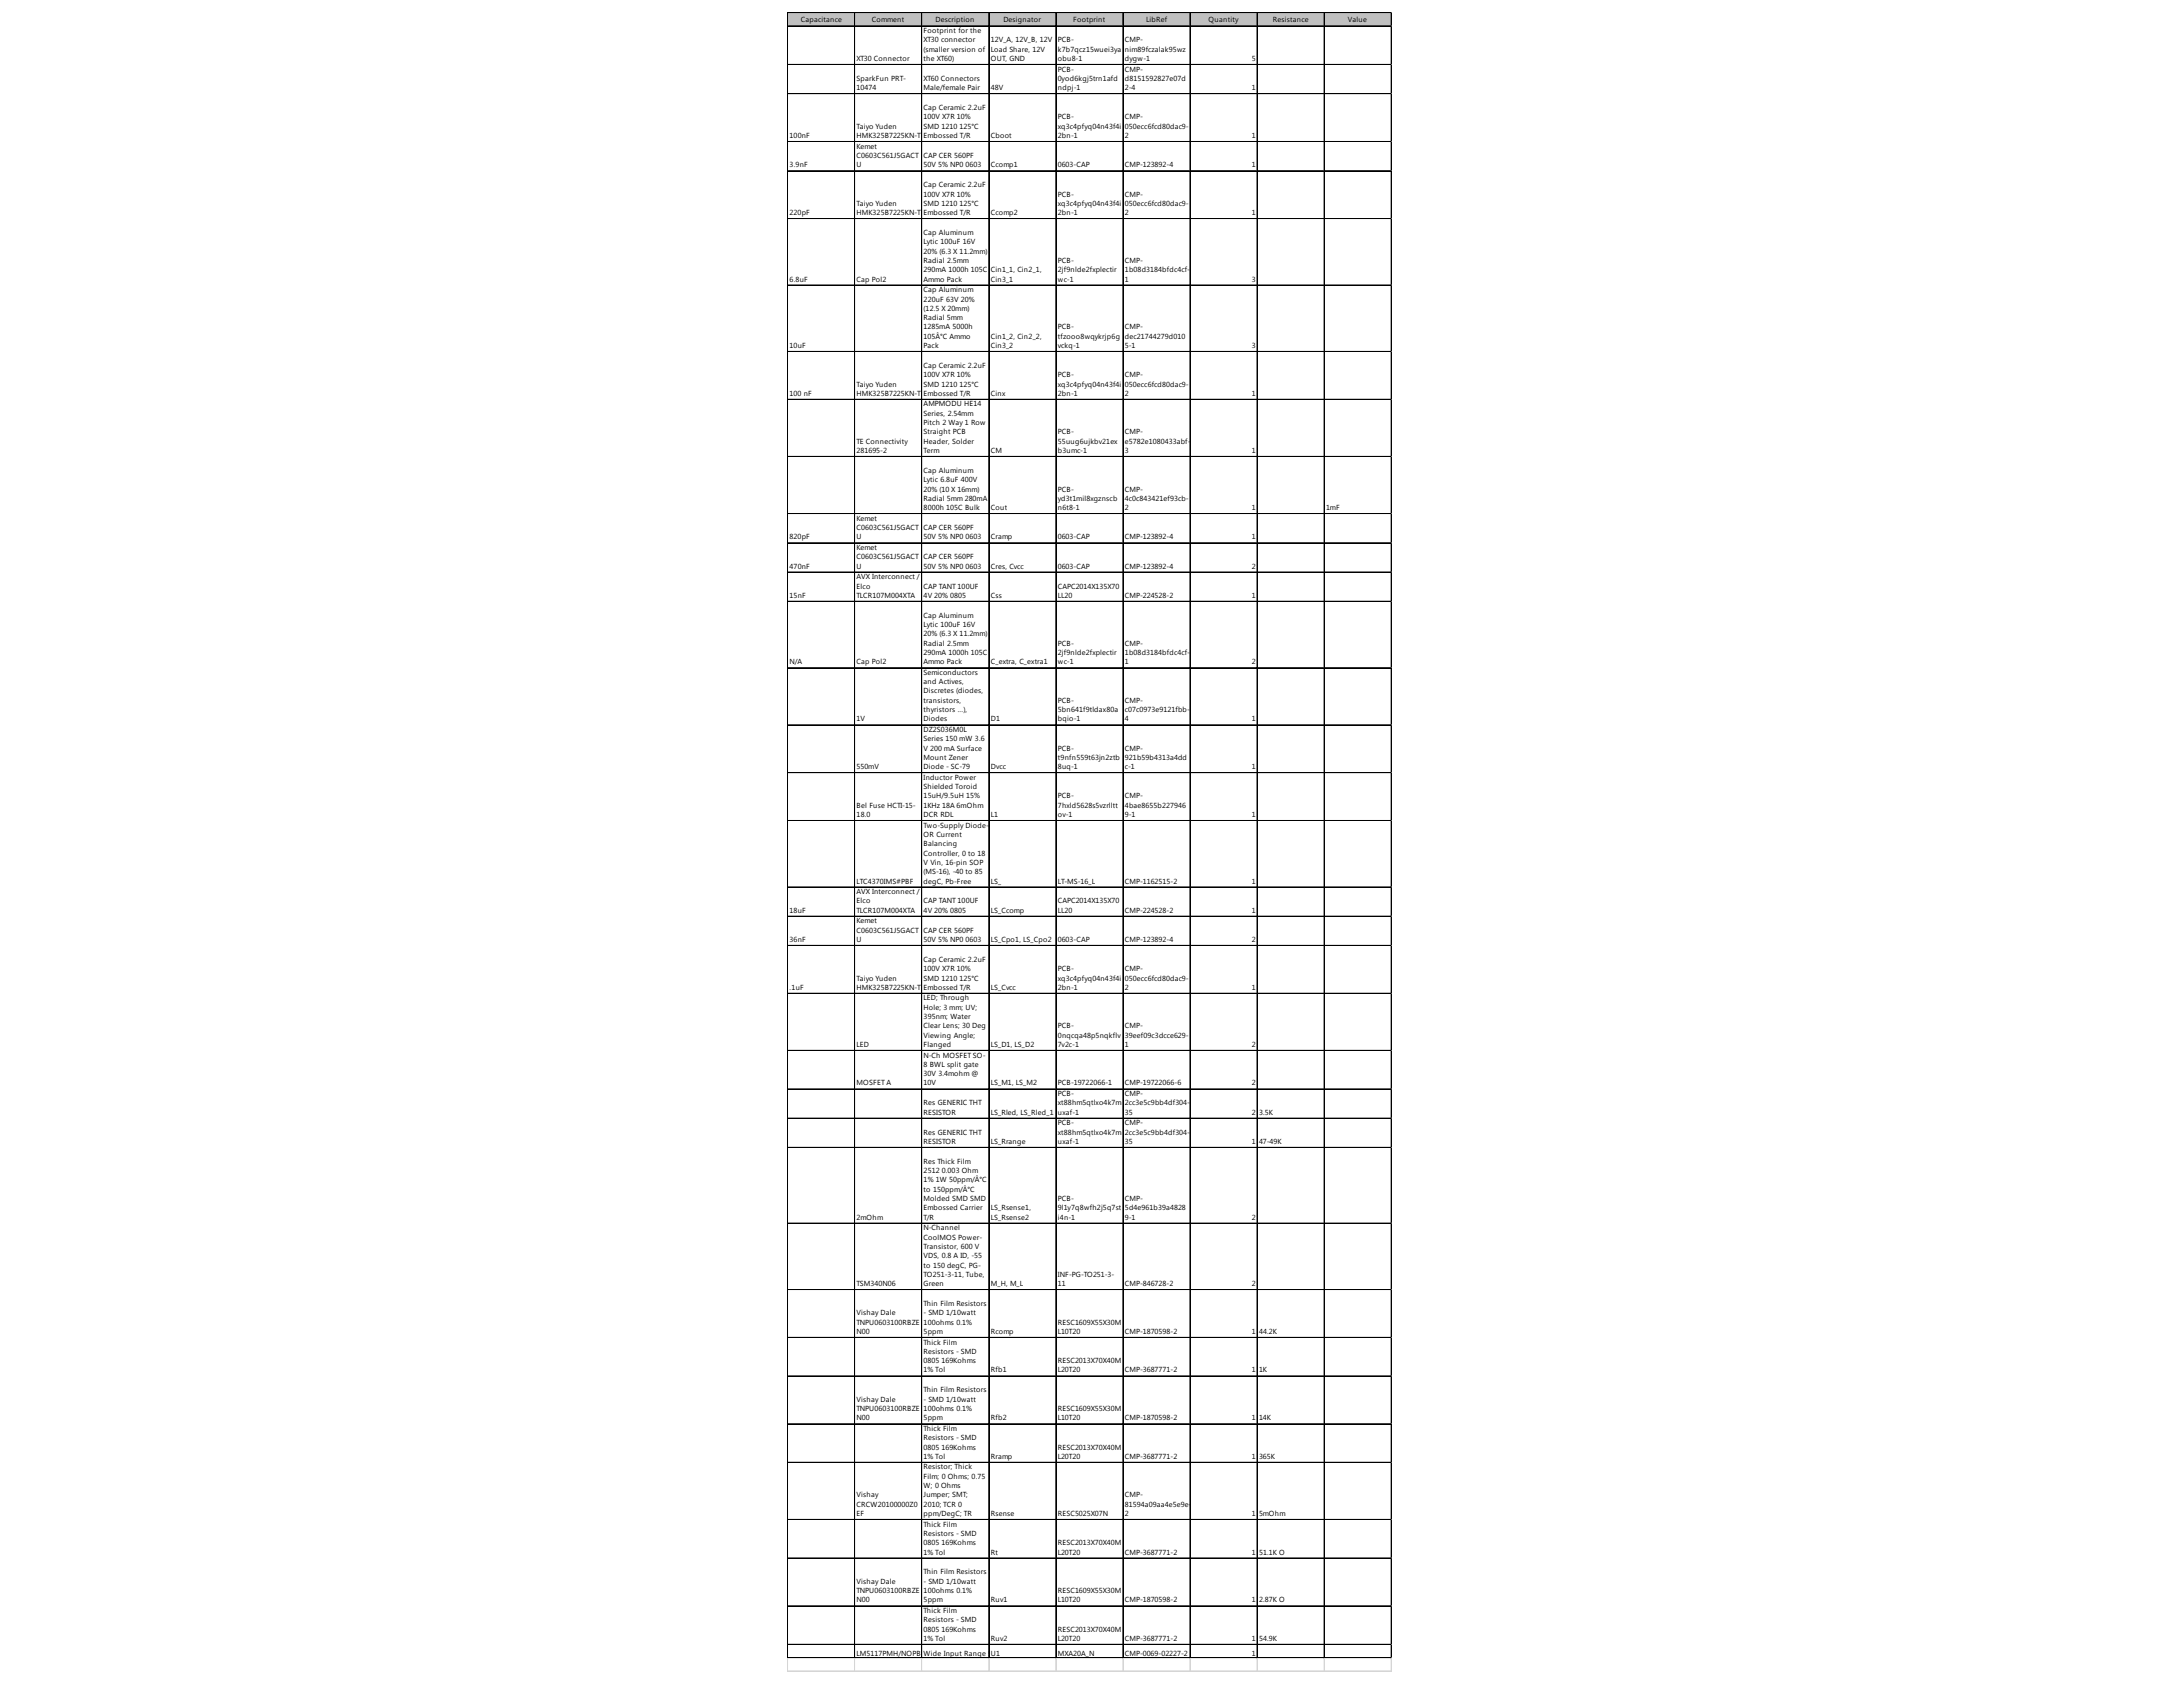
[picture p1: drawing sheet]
<svg xmlns="http://www.w3.org/2000/svg" width="279mm" height="216mm" viewBox="0 0 279 216" stroke-linecap="round" stroke-linejoin="round" font-family="sans-serif">
<defs><g id="words">
<g font-size=".9">
<text x="102.5" y="2.9">Capacitance</text>
<text x="111.6" y="2.9">Comment</text>
<text x="118.2" y="4.2">Footprint for the</text>
<text x="118.2" y="5.4">XT30 connector</text>
<text x="119.7" y="2.9">Description</text>
<text x="126.8" y="5.4">12V_A, 12V_B, 12V</text>
<text x="128.4" y="2.9">Designator</text>
<text x="135.4" y="5.4">PCB-</text>
<text x="137.3" y="2.9">Footprint</text>
<text x="144" y="5.4">CMP-</text>
<text x="146.7" y="2.9">LibRef</text>
<text x="154.7" y="2.9">Quantity</text>
<text x="162.9" y="2.9">Resistance</text>
<text x="172.5" y="2.9">Value</text>
<text x="109.6" y="7.8">XT30 Connector</text>
<text x="109.6" y="10.4">SparkFun PRT-</text>
<text x="109.6" y="11.5">10474</text>
<text x="118.2" y="6.6">(smaller version of</text>
<text x="118.2" y="7.8">the XT60)</text>
<text x="118.2" y="10.4">XT60 Connectors</text>
<text x="118.2" y="11.5">Male/female Pair</text>
<text x="126.8" y="6.6">Load Share, 12V</text>
<text x="126.8" y="7.8">OUT, GND</text>
<text x="126.8" y="11.5">48V</text>
<text x="135.4" y="6.6">k7b7qcz15wuei3ya</text>
<text x="135.4" y="7.8">obu8-1</text>
<text x="135.4" y="9.2">PCB-</text>
<text x="135.4" y="10.4">0yod6kgj5trn1afd</text>
<text x="135.4" y="11.5">ndpj-1</text>
<text x="144" y="6.6">nim89fczalak95wz</text>
<text x="144" y="7.8">dygw-1</text>
<text x="144" y="9.2">CMP-</text>
<text x="144" y="10.4">d8151592827e07d</text>
<text x="144" y="11.5">2-4</text>
<text x="160.2" y="7.8">5</text>
<text x="160.2" y="11.5">1</text>
<text x="101" y="17.7">100nF</text>
<text x="109.6" y="16.5">Taiyo Yuden</text>
<text x="109.6" y="17.7">HMK325B7225KN-T</text>
<text x="118.2" y="14.1">Cap Ceramic 2.2uF</text>
<text x="118.2" y="15.3">100V X7R 10%</text>
<text x="118.2" y="16.5">SMD 1210 125°C</text>
<text x="118.2" y="17.7">Embossed T/R</text>
<text x="126.8" y="17.7">Cboot</text>
<text x="135.4" y="15.3">PCB-</text>
<text x="135.4" y="16.5">xq3c4pfyq04n43f4i</text>
<text x="135.4" y="17.7">2bn-1</text>
<text x="144" y="15.3">CMP-</text>
<text x="144" y="16.5">050ecc6fcd80dac9-</text>
<text x="144" y="17.7">2</text>
<text x="160.2" y="17.7">1</text>
<text x="101" y="21.4">3.9nF</text>
<text x="109.6" y="19">Kemet</text>
<text x="109.6" y="20.2">C0603C561J5GACT</text>
<text x="109.6" y="21.4">U</text>
<text x="118.2" y="20.2">CAP CER 560PF</text>
<text x="118.2" y="21.4">50V 5% NP0 0603</text>
<text x="118.2" y="24">Cap Ceramic 2.2uF</text>
<text x="126.8" y="21.4">Ccomp1</text>
<text x="135.4" y="21.4">0603-CAP</text>
<text x="144" y="21.4">CMP-123892-4</text>
<text x="160.2" y="21.4">1</text>
<text x="101" y="27.5">220pF</text>
<text x="109.6" y="26.3">Taiyo Yuden</text>
<text x="109.6" y="27.5">HMK325B7225KN-T</text>
<text x="118.2" y="25.2">100V X7R 10%</text>
<text x="118.2" y="26.3">SMD 1210 125°C</text>
<text x="118.2" y="27.5">Embossed T/R</text>
<text x="126.8" y="27.5">Ccomp2</text>
<text x="135.4" y="25.2">PCB-</text>
<text x="135.4" y="26.3">xq3c4pfyq04n43f4i</text>
<text x="135.4" y="27.5">2bn-1</text>
<text x="144" y="25.2">CMP-</text>
<text x="144" y="26.3">050ecc6fcd80dac9-</text>
<text x="144" y="27.5">2</text>
<text x="160.2" y="27.5">1</text>
<text x="118.2" y="30.1">Cap Aluminum</text>
<text x="118.2" y="31.3">Lytic 100uF 16V</text>
<text x="118.2" y="32.5">20% (6.3 X 11.2mm)</text>
<text x="118.2" y="33.7">Radial 2.5mm</text>
<text x="118.2" y="34.8">290mA 1000h 105C</text>
<text x="126.8" y="34.8">Cin1_1, Cin2_1,</text>
<text x="135.4" y="33.7">PCB-</text>
<text x="135.4" y="34.8">2jf9nlde2fxplectir</text>
<text x="144" y="33.7">CMP-</text>
<text x="144" y="34.8">1b08d3184bfdc4cf-</text>
<text x="101" y="36">6.8uF</text>
<text x="109.6" y="36">Cap Pol2</text>
<text x="118.2" y="36">Ammo Pack</text>
<text x="118.2" y="37.4">Cap Aluminum</text>
<text x="118.2" y="38.6">220uF 63V 20%</text>
<text x="118.2" y="39.8">(12.5 X 20mm)</text>
<text x="118.2" y="41">Radial 5mm</text>
<text x="126.8" y="36">Cin3_1</text>
<text x="135.4" y="36">wc-1</text>
<text x="144" y="36">1</text>
<text x="160.2" y="36">3</text>
<text x="101" y="44.5">10uF</text>
<text x="118.2" y="42.2">1285mA 5000h</text>
<text x="118.2" y="43.3">105Â°C Ammo</text>
<text x="118.2" y="44.5">Pack</text>
<text x="118.2" y="47.1">Cap Ceramic 2.2uF</text>
<text x="126.8" y="43.3">Cin1_2, Cin2_2,</text>
<text x="126.8" y="44.5">Cin3_2</text>
<text x="135.4" y="42.2">PCB-</text>
<text x="135.4" y="43.3">tfzooo8wqykrjp6g</text>
<text x="135.4" y="44.5">vckq-1</text>
<text x="144" y="42.2">CMP-</text>
<text x="144" y="43.3">dec21744279d010</text>
<text x="144" y="44.5">5-1</text>
<text x="160.2" y="44.5">3</text>
<text x="101" y="50.7">100 nF</text>
<text x="109.6" y="49.5">Taiyo Yuden</text>
<text x="109.6" y="50.7">HMK325B7225KN-T</text>
<text x="118.2" y="48.3">100V X7R 10%</text>
<text x="118.2" y="49.5">SMD 1210 125°C</text>
<text x="118.2" y="50.7">Embossed T/R</text>
<text x="118.2" y="52">AMPMODU HE14</text>
<text x="118.2" y="53.2">Series, 2.54mm</text>
<text x="126.8" y="50.7">Cinx</text>
<text x="135.4" y="48.3">PCB-</text>
<text x="135.4" y="49.5">xq3c4pfyq04n43f4i</text>
<text x="135.4" y="50.7">2bn-1</text>
<text x="144" y="48.3">CMP-</text>
<text x="144" y="49.5">050ecc6fcd80dac9-</text>
<text x="144" y="50.7">2</text>
<text x="160.2" y="50.7">1</text>
<text x="109.6" y="56.8">TE Connectivity</text>
<text x="109.6" y="58">281695-2</text>
<text x="118.2" y="54.4">Pitch 2 Way 1 Row</text>
<text x="118.2" y="55.6">Straight PCB</text>
<text x="118.2" y="56.8">Header, Solder</text>
<text x="118.2" y="58">Term</text>
<text x="126.8" y="58">CM</text>
<text x="135.4" y="55.6">PCB-</text>
<text x="135.4" y="56.8">55uug6ujkbv21ex</text>
<text x="135.4" y="58">b3umc-1</text>
<text x="144" y="55.6">CMP-</text>
<text x="144" y="56.8">e5782e1080433abf-</text>
<text x="144" y="58">3</text>
<text x="160.2" y="58">1</text>
<text x="118.2" y="60.5">Cap Aluminum</text>
<text x="118.2" y="61.7">Lytic 6.8uF 400V</text>
<text x="118.2" y="62.9">20% (10 X 16mm)</text>
<text x="118.2" y="64.1">Radial 5mm 280mA</text>
<text x="118.2" y="65.3">8000h 105C Bulk</text>
<text x="126.8" y="65.3">Cout</text>
<text x="135.4" y="62.9">PCB-</text>
<text x="135.4" y="64.1">yd3t1mil8xgznscb</text>
<text x="135.4" y="65.3">n6t8-1</text>
<text x="144" y="62.9">CMP-</text>
<text x="144" y="64.1">4c0c843421ef93cb-</text>
<text x="144" y="65.3">2</text>
<text x="160.2" y="65.3">1</text>
<text x="169.7" y="65.3">1mF</text>
<text x="101" y="69">820pF</text>
<text x="109.6" y="66.6">Kemet</text>
<text x="109.6" y="67.8">C0603C561J5GACT</text>
<text x="109.6" y="69">U</text>
<text x="109.6" y="70.4">Kemet</text>
<text x="109.6" y="71.6">C0603C561J5GACT</text>
<text x="118.2" y="67.8">CAP CER 560PF</text>
<text x="118.2" y="69">50V 5% NP0 0603</text>
<text x="118.2" y="71.6">CAP CER 560PF</text>
<text x="126.8" y="69">Cramp</text>
<text x="135.4" y="69">0603-CAP</text>
<text x="144" y="69">CMP-123892-4</text>
<text x="160.2" y="69">1</text>
<text x="101" y="72.8">470nF</text>
<text x="101" y="76.5">15nF</text>
<text x="109.6" y="72.8">U</text>
<text x="109.6" y="74.1">AVX Interconnect /</text>
<text x="109.6" y="75.3">Elco</text>
<text x="109.6" y="76.5">TLCR107M004XTA</text>
<text x="118.2" y="72.8">50V 5% NP0 0603</text>
<text x="118.2" y="75.3">CAP TANT 100UF</text>
<text x="118.2" y="76.5">4V 20% 0805</text>
<text x="126.8" y="72.8">Cres, Cvcc</text>
<text x="126.8" y="76.5">Css</text>
<text x="135.4" y="72.8">0603-CAP</text>
<text x="135.4" y="75.3">CAPC2014X135X70</text>
<text x="135.4" y="76.5">LL20</text>
<text x="144" y="72.8">CMP-123892-4</text>
<text x="144" y="76.5">CMP-224528-2</text>
<text x="160.2" y="72.8">2</text>
<text x="160.2" y="76.5">1</text>
<text x="118.2" y="79.1">Cap Aluminum</text>
<text x="118.2" y="80.3">Lytic 100uF 16V</text>
<text x="118.2" y="81.4">20% (6.3 X 11.2mm)</text>
<text x="118.2" y="82.6">Radial 2.5mm</text>
<text x="118.2" y="83.8">290mA 1000h 105C</text>
<text x="135.4" y="82.6">PCB-</text>
<text x="135.4" y="83.8">2jf9nlde2fxplectir</text>
<text x="144" y="82.6">CMP-</text>
<text x="144" y="83.8">1b08d3184bfdc4cf-</text>
<text x="101" y="85">N/A</text>
<text x="109.6" y="85">Cap Pol2</text>
<text x="118.2" y="85">Ammo Pack</text>
<text x="118.2" y="86.4">Semiconductors</text>
<text x="118.2" y="87.6">and Actives,</text>
<text x="118.2" y="88.8">Discretes (diodes,</text>
<text x="118.2" y="89.9">transistors,</text>
<text x="126.8" y="85">C_extra, C_extra1</text>
<text x="135.4" y="85">wc-1</text>
<text x="135.4" y="89.9">PCB-</text>
<text x="144" y="85">1</text>
<text x="144" y="89.9">CMP-</text>
<text x="160.2" y="85">2</text>
<text x="109.6" y="92.3">1V</text>
<text x="118.2" y="91.1">thyristors ...),</text>
<text x="118.2" y="92.3">Diodes</text>
<text x="118.2" y="93.7">DZ2S036M0L</text>
<text x="118.2" y="94.9">Series 150 mW 3.6</text>
<text x="126.8" y="92.3">D1</text>
<text x="135.4" y="91.1">5bn641f9tldax80a</text>
<text x="135.4" y="92.3">bqio-1</text>
<text x="144" y="91.1">c07c0973e9121fbb-</text>
<text x="144" y="92.3">4</text>
<text x="160.2" y="92.3">1</text>
<text x="109.6" y="98.4">550mV</text>
<text x="118.2" y="96.1">V 200 mA Surface</text>
<text x="118.2" y="97.3">Mount Zener</text>
<text x="118.2" y="98.4">Diode - SC-79</text>
<text x="118.2" y="99.8">Inductor Power</text>
<text x="118.2" y="101">Shielded Toroid</text>
<text x="126.8" y="98.4">Dvcc</text>
<text x="135.4" y="96.1">PCB-</text>
<text x="135.4" y="97.3">t9nfn559t63jn2ztb</text>
<text x="135.4" y="98.4">8uq-1</text>
<text x="144" y="96.1">CMP-</text>
<text x="144" y="97.3">921b59b4313a4dd</text>
<text x="144" y="98.4">c-1</text>
<text x="160.2" y="98.4">1</text>
<text x="109.6" y="103.4">Bel Fuse HCTI-15-</text>
<text x="109.6" y="104.6">18.0</text>
<text x="118.2" y="102.2">15uH/9.5uH 15%</text>
<text x="118.2" y="103.4">1KHz 18A 6mOhm</text>
<text x="118.2" y="104.6">DCR RDL</text>
<text x="118.2" y="105.9">Two-Supply Diode-</text>
<text x="118.2" y="107.1">OR Current</text>
<text x="126.8" y="104.6">L1</text>
<text x="135.4" y="102.2">PCB-</text>
<text x="135.4" y="103.4">7hxld5628s5vzrlltt</text>
<text x="135.4" y="104.6">ov-1</text>
<text x="144" y="102.2">CMP-</text>
<text x="144" y="103.4">4bae8655b227946</text>
<text x="144" y="104.6">9-1</text>
<text x="160.2" y="104.6">1</text>
<text x="109.6" y="113.1">LTC4370IMS#PBF</text>
<text x="118.2" y="108.3">Balancing</text>
<text x="118.2" y="109.5">Controller, 0 to 18</text>
<text x="118.2" y="110.7">V Vin, 16-pin SOP</text>
<text x="118.2" y="111.9">(MS-16), -40 to 85</text>
<text x="118.2" y="113.1">degC, Pb-Free</text>
<text x="126.8" y="113.1">LS_</text>
<text x="135.4" y="113.1">LT-MS-16_L</text>
<text x="144" y="113.1">CMP-1162515-2</text>
<text x="160.2" y="113.1">1</text>
<text x="101" y="116.8">18uF</text>
<text x="109.6" y="114.4">AVX Interconnect /</text>
<text x="109.6" y="115.6">Elco</text>
<text x="109.6" y="116.8">TLCR107M004XTA</text>
<text x="109.6" y="118.2">Kemet</text>
<text x="109.6" y="119.4">C0603C561J5GACT</text>
<text x="118.2" y="115.6">CAP TANT 100UF</text>
<text x="118.2" y="116.8">4V 20% 0805</text>
<text x="118.2" y="119.4">CAP CER 560PF</text>
<text x="126.8" y="116.8">LS_Ccomp</text>
<text x="135.4" y="115.6">CAPC2014X135X70</text>
<text x="135.4" y="116.8">LL20</text>
<text x="144" y="116.8">CMP-224528-2</text>
<text x="160.2" y="116.8">1</text>
<text x="101" y="120.6">36nF</text>
<text x="109.6" y="120.6">U</text>
<text x="109.6" y="125.5">Taiyo Yuden</text>
<text x="118.2" y="120.6">50V 5% NP0 0603</text>
<text x="118.2" y="123.1">Cap Ceramic 2.2uF</text>
<text x="118.2" y="124.3">100V X7R 10%</text>
<text x="118.2" y="125.5">SMD 1210 125°C</text>
<text x="126.8" y="120.6">LS_Cpo1, LS_Cpo2</text>
<text x="135.4" y="120.6">0603-CAP</text>
<text x="135.4" y="124.3">PCB-</text>
<text x="135.4" y="125.5">xq3c4pfyq04n43f4i</text>
<text x="144" y="120.6">CMP-123892-4</text>
<text x="144" y="124.3">CMP-</text>
<text x="144" y="125.5">050ecc6fcd80dac9-</text>
<text x="160.2" y="120.6">2</text>
<text x="101" y="126.7">.1uF</text>
<text x="109.6" y="126.7">HMK325B7225KN-T</text>
<text x="118.2" y="126.7">Embossed T/R</text>
<text x="118.2" y="128">LED; Through</text>
<text x="118.2" y="129.2">Hole; 3 mm; UV;</text>
<text x="118.2" y="130.4">395nm; Water</text>
<text x="118.2" y="131.6">Clear Lens; 30 Deg</text>
<text x="126.8" y="126.7">LS_Cvcc</text>
<text x="135.4" y="126.7">2bn-1</text>
<text x="135.4" y="131.6">PCB-</text>
<text x="144" y="126.7">2</text>
<text x="144" y="131.6">CMP-</text>
<text x="160.2" y="126.7">1</text>
<text x="109.6" y="134">LED</text>
<text x="118.2" y="132.8">Viewing Angle;</text>
<text x="118.2" y="134">Flanged</text>
<text x="118.2" y="135.3">N-Ch MOSFET SO-</text>
<text x="118.2" y="136.5">8 BWL split gate</text>
<text x="118.2" y="137.7">30V 3.4mohm @</text>
<text x="126.8" y="134">LS_D1, LS_D2</text>
<text x="135.4" y="132.8">0nqcqa48p5nqkflv</text>
<text x="135.4" y="134">7v2c-1</text>
<text x="144" y="132.8">39eef09c3dcce629-</text>
<text x="144" y="134">1</text>
<text x="160.2" y="134">2</text>
<text x="109.6" y="138.9">MOSFET A</text>
<text x="118.2" y="138.9">10V</text>
<text x="118.2" y="141.5">Res GENERIC THT</text>
<text x="118.2" y="142.7">RESISTOR</text>
<text x="126.8" y="138.9">LS_M1, LS_M2</text>
<text x="126.8" y="142.7">LS_Rled, LS_Rled_1</text>
<text x="135.4" y="138.9">PCB-19722066-1</text>
<text x="135.4" y="140.3">PCB-</text>
<text x="135.4" y="141.5">xt88hm5qtlxo4k7m</text>
<text x="135.4" y="142.7">uxaf-1</text>
<text x="144" y="138.9">CMP-19722066-6</text>
<text x="144" y="140.3">CMP-</text>
<text x="144" y="141.5">2cc3e5c9bb4df304-</text>
<text x="144" y="142.7">35</text>
<text x="160.2" y="138.9">2</text>
<text x="160.2" y="142.7">2</text>
<text x="161.1" y="142.7">3.5K</text>
<text x="118.2" y="145.2">Res GENERIC THT</text>
<text x="118.2" y="146.4">RESISTOR</text>
<text x="118.2" y="149">Res Thick Film</text>
<text x="126.8" y="146.4">LS_Rrange</text>
<text x="135.4" y="144">PCB-</text>
<text x="135.4" y="145.2">xt88hm5qtlxo4k7m</text>
<text x="135.4" y="146.4">uxaf-1</text>
<text x="144" y="144">CMP-</text>
<text x="144" y="145.2">2cc3e5c9bb4df304-</text>
<text x="144" y="146.4">35</text>
<text x="160.2" y="146.4">1</text>
<text x="161.1" y="146.4">47-49K</text>
<text x="118.2" y="150.1">2512 0.003 Ohm</text>
<text x="118.2" y="151.3">1% 1W 50ppm/Â°C</text>
<text x="118.2" y="152.5">to 150ppm/Â°C</text>
<text x="118.2" y="153.7">Molded SMD SMD</text>
<text x="118.2" y="154.9">Embossed Carrier</text>
<text x="126.8" y="154.9">LS_Rsense1,</text>
<text x="135.4" y="153.7">PCB-</text>
<text x="135.4" y="154.9">9l1y7q8wfh2j5q7st</text>
<text x="144" y="153.7">CMP-</text>
<text x="144" y="154.9">5d4e961b39a4828</text>
<text x="109.6" y="156.1">2mOhm</text>
<text x="118.2" y="156.1">T/R</text>
<text x="118.2" y="157.5">N-Channel</text>
<text x="118.2" y="158.6">CoolMOS Power-</text>
<text x="118.2" y="159.8">Transistor, 600 V</text>
<text x="118.2" y="161">VDS, 0.8 A ID, -55</text>
<text x="126.8" y="156.1">LS_Rsense2</text>
<text x="135.4" y="156.1">i4n-1</text>
<text x="144" y="156.1">9-1</text>
<text x="160.2" y="156.1">2</text>
<text x="109.6" y="164.6">TSM340N06</text>
<text x="118.2" y="162.2">to 150 degC, PG-</text>
<text x="118.2" y="163.4">TO251-3-11, Tube,</text>
<text x="118.2" y="164.6">Green</text>
<text x="118.2" y="167.1">Thin Film Resistors</text>
<text x="126.8" y="164.6">M_H, M_L</text>
<text x="135.4" y="163.4">INF-PG-TO251-3-</text>
<text x="135.4" y="164.6">11</text>
<text x="144" y="164.6">CMP-846728-2</text>
<text x="160.2" y="164.6">2</text>
<text x="109.6" y="168.3">Vishay Dale</text>
<text x="109.6" y="169.5">TNPU0603100RBZE</text>
<text x="109.6" y="170.7">N00</text>
<text x="118.2" y="168.3">- SMD 1/10watt</text>
<text x="118.2" y="169.5">100ohms 0.1%</text>
<text x="118.2" y="170.7">5ppm</text>
<text x="118.2" y="172.1">Thick Film</text>
<text x="118.2" y="173.3">Resistors - SMD</text>
<text x="126.8" y="170.7">Rcomp</text>
<text x="135.4" y="169.5">RESC1609X55X30M</text>
<text x="135.4" y="170.7">L10T20</text>
<text x="144" y="170.7">CMP-1870598-2</text>
<text x="160.2" y="170.7">1</text>
<text x="161.1" y="170.7">44.2K</text>
<text x="109.6" y="179.4">Vishay Dale</text>
<text x="118.2" y="174.5">0805 169Kohms</text>
<text x="118.2" y="175.7">1% Tol</text>
<text x="118.2" y="178.2">Thin Film Resistors</text>
<text x="118.2" y="179.4">- SMD 1/10watt</text>
<text x="126.8" y="175.7">Rfb1</text>
<text x="135.4" y="174.5">RESC2013X70X40M</text>
<text x="135.4" y="175.7">L20T20</text>
<text x="144" y="175.7">CMP-3687771-2</text>
<text x="160.2" y="175.7">1</text>
<text x="161.1" y="175.7">1K</text>
<text x="109.6" y="180.6">TNPU0603100RBZE</text>
<text x="109.6" y="181.8">N00</text>
<text x="118.2" y="180.6">100ohms 0.1%</text>
<text x="118.2" y="181.8">5ppm</text>
<text x="118.2" y="183.1">Thick Film</text>
<text x="118.2" y="184.3">Resistors - SMD</text>
<text x="118.2" y="185.5">0805 169Kohms</text>
<text x="126.8" y="181.8">Rfb2</text>
<text x="135.4" y="180.6">RESC1609X55X30M</text>
<text x="135.4" y="181.8">L10T20</text>
<text x="135.4" y="185.5">RESC2013X70X40M</text>
<text x="144" y="181.8">CMP-1870598-2</text>
<text x="160.2" y="181.8">1</text>
<text x="161.1" y="181.8">14K</text>
<text x="109.6" y="191.6">Vishay</text>
<text x="118.2" y="186.7">1% Tol</text>
<text x="118.2" y="188.1">Resistor; Thick</text>
<text x="118.2" y="189.3">Film; 0 Ohms; 0.75</text>
<text x="118.2" y="190.4">W; 0 Ohms</text>
<text x="118.2" y="191.6">Jumper; SMT;</text>
<text x="126.8" y="186.7">Rramp</text>
<text x="135.4" y="186.7">L20T20</text>
<text x="144" y="186.7">CMP-3687771-2</text>
<text x="144" y="191.6">CMP-</text>
<text x="160.2" y="186.7">1</text>
<text x="161.1" y="186.7">365K</text>
<text x="109.6" y="192.8">CRCW20100000Z0</text>
<text x="109.6" y="194">EF</text>
<text x="118.2" y="192.8">2010; TCR 0</text>
<text x="118.2" y="194">ppm/DegC; TR</text>
<text x="118.2" y="195.4">Thick Film</text>
<text x="118.2" y="196.6">Resistors - SMD</text>
<text x="118.2" y="197.8">0805 169Kohms</text>
<text x="126.8" y="194">Rsense</text>
<text x="135.4" y="194">RESC5025X07N</text>
<text x="135.4" y="197.8">RESC2013X70X40M</text>
<text x="144" y="192.8">81594a09aa4e5e9e-</text>
<text x="144" y="194">2</text>
<text x="160.2" y="194">1</text>
<text x="161.1" y="194">5mOhm</text>
<text x="109.6" y="202.7">Vishay Dale</text>
<text x="109.6" y="203.9">TNPU0603100RBZE</text>
<text x="118.2" y="198.9">1% Tol</text>
<text x="118.2" y="201.5">Thin Film Resistors</text>
<text x="118.2" y="202.7">- SMD 1/10watt</text>
<text x="118.2" y="203.9">100ohms 0.1%</text>
<text x="126.8" y="198.9">Rt</text>
<text x="135.4" y="198.9">L20T20</text>
<text x="135.4" y="203.9">RESC1609X55X30M</text>
<text x="144" y="198.9">CMP-3687771-2</text>
<text x="160.2" y="198.9">1</text>
<text x="161.1" y="198.9">51.1K O</text>
<text x="109.6" y="205.1">N00</text>
<text x="118.2" y="205.1">5ppm</text>
<text x="118.2" y="206.4">Thick Film</text>
<text x="118.2" y="207.6">Resistors - SMD</text>
<text x="118.2" y="208.8">0805 169Kohms</text>
<text x="126.8" y="205.1">Ruv1</text>
<text x="135.4" y="205.1">L10T20</text>
<text x="135.4" y="208.8">RESC2013X70X40M</text>
<text x="144" y="205.1">CMP-1870598-2</text>
<text x="160.2" y="205.1">1</text>
<text x="161.1" y="205.1">2.87K O</text>
<text x="109.6" y="211.9">LM5117PMH/NOPB</text>
<text x="118.2" y="210">1% Tol</text>
<text x="118.2" y="211.9">Wide Input Range SU1chronous Buck C</text>
<text x="126.8" y="210">Ruv2</text>
<text x="127" y="211.9">yn</text>
<text x="135.4" y="210">L20T20</text>
<text x="135.4" y="211.9">MXA20A_N</text>
<text x="135.4" y="211.9">ontroller with AnaloCgMCPu-0069-02227-2</text>
<text x="144" y="210">CMP-3687771-2</text>
<text x="146.3" y="211.9">rrent Monitor,</text>
<text x="152.7" y="211.9">20-pin TSSOP-EP,173 Rail</text>
<text x="160.2" y="210">1</text>
<text x="161.1" y="210">54.9K</text>
</g>
</g></defs>
<path d="M100.8 1.6h77.3v1.8h-77.3z" fill="#c0c0c0"/>
<g fill="none" stroke="#000" stroke-width=".13">
<path d="M100.8 1.6v210.6M100.9 1.6h77.2M100.9 1.7h77.2M100.9 3.3h77.2M100.9 3.4h77.2M100.9 8.2h77.2M100.9 8.3h77.2M100.9 12h77.2M100.9 18.1h77.2M109.4 1.7v210.5M118 1.7v210.5M126.5 1.7v210.5"/>
<path d="M126.6 1.7v210.5M135.1 1.7v210.5M135.2 1.7v210.5M143.7 1.7v210.5M143.8 1.7v210.5M152.3 1.7v210.5M160.9 1.7v210.5M169.5 1.7v210.5M178.1 1.7v210.5M100.9 21.8h77.2M100.9 21.9h77.2M100.9 28h77.2"/>
<path d="M100.9 36.5h77.2M100.9 45h77.2M100.9 51.1h77.2M100.9 58.4h77.2M100.9 58.5h77.2M100.9 65.7h77.2M100.9 65.8h77.2M100.9 69.5h77.2M100.9 73.2h77.2M100.9 76.9h77.2M100.9 77h77.2M100.9 85.4h77.2"/>
<path d="M100.9 85.5h77.2M100.9 92.8h77.2M100.9 98.9h77.2M100.9 105h77.2M100.9 113.5h77.2M100.9 117.2h77.2M100.9 117.3h77.2M100.9 121h77.2M100.9 127.1h77.2M100.9 127.2h77.2M100.9 134.4h77.2M100.9 134.5h77.2"/>
<path d="M100.9 139.4h77.2M100.9 143.1h77.2M100.9 146.8h77.2M100.9 146.9h77.2M100.9 156.5h77.2M100.9 156.6h77.2M100.9 165h77.2M100.9 165.1h77.2M100.9 171.2h77.2M100.9 176.1h77.2M100.9 182.2h77.2M100.9 182.3h77.2"/>
<path d="M100.9 187.1h77.2M100.9 187.2h77.2M100.9 194.5h77.2M100.9 199.4h77.2M100.9 205.5h77.2M100.9 210.4h77.2M100.9 210.5h77.2M100.9 212.1h77.2M100.9 212.2h77.2"/>
</g>
<path d="M100.8 212.2v1.8" fill="none" stroke="#d4d4d4" stroke-width=".13"/>
<path d="M100.8 212.2h.1v1.8h-.1z" fill="#d4d4d4"/>
<path d="M109.4 212.2v1.8" fill="none" stroke="#d4d4d4" stroke-width=".13"/>
<path d="M109.4 212.2h.1v1.8h-.1z" fill="#d4d4d4"/>
<path d="M118 212.2v1.8" fill="none" stroke="#d4d4d4" stroke-width=".13"/>
<path d="M118 212.2v1.8z" fill="#d4d4d4"/>
<path d="M126.5 212.2v1.8" fill="none" stroke="#d4d4d4" stroke-width=".13"/>
<path d="M126.5 212.2h.1v1.8h-.1z" fill="#d4d4d4"/>
<path d="M135.1 212.2v1.8" fill="none" stroke="#d4d4d4" stroke-width=".13"/>
<path d="M135.1 212.2h.1v1.8h-.1z" fill="#d4d4d4"/>
<path d="M143.7 212.2v1.8" fill="none" stroke="#d4d4d4" stroke-width=".13"/>
<path d="M143.7 212.2h.1v1.8h-.1z" fill="#d4d4d4"/>
<path d="M152.3 212.2v1.8" fill="none" stroke="#d4d4d4" stroke-width=".13"/>
<path d="M152.3 212.2h.1v1.8h-.1z" fill="#d4d4d4"/>
<path d="M160.9 212.2v1.8" fill="none" stroke="#d4d4d4" stroke-width=".13"/>
<path d="M160.9 212.2h.1v1.8h-.1z" fill="#d4d4d4"/>
<path d="M169.5 212.2v1.8" fill="none" stroke="#d4d4d4" stroke-width=".13"/>
<path d="M169.5 212.2h.1v1.8h-.1z" fill="#d4d4d4"/>
<path d="M178.1 212.2v1.8" fill="none" stroke="#d4d4d4" stroke-width=".13"/>
<path d="M178.1 212.2v1.8z" fill="#d4d4d4"/>
<path d="M178.1 1.6h.1" fill="none" stroke="#d4d4d4" stroke-width=".13"/>
<path d="M178.1 1.6l.1 .1z" fill="#d4d4d4"/>
<path d="M178.1 3.3h.1" fill="none" stroke="#d4d4d4" stroke-width=".13"/>
<path d="M178.1 3.3l.1 .1z" fill="#d4d4d4"/>
<path d="M178.1 8.2h.1" fill="none" stroke="#d4d4d4" stroke-width=".13"/>
<path d="M178.1 8.2l.1 .1z" fill="#d4d4d4"/>
<path d="M178.1 12h.1" fill="none" stroke="#d4d4d4" stroke-width=".13"/>
<path d="M178.1 12l.1 .1z" fill="#d4d4d4"/>
<path d="M178.1 18.1h.1" fill="none" stroke="#d4d4d4" stroke-width=".13"/>
<path d="M178.1 18.1l.1 .1z" fill="#d4d4d4"/>
<path d="M178.1 21.8h.1" fill="none" stroke="#d4d4d4" stroke-width=".13"/>
<path d="M178.1 21.8l.1 .1z" fill="#d4d4d4"/>
<path d="M178.1 28h.1" fill="none" stroke="#d4d4d4" stroke-width=".13"/>
<path d="M178.1 28l.1 .1z" fill="#d4d4d4"/>
<path d="M178.1 36.5h.1" fill="none" stroke="#d4d4d4" stroke-width=".13"/>
<path d="M178.1 36.5l.1 .1z" fill="#d4d4d4"/>
<path d="M178.1 45h.1" fill="none" stroke="#d4d4d4" stroke-width=".13"/>
<path d="M178.1 45l.1 .1z" fill="#d4d4d4"/>
<path d="M178.1 51.1h.1" fill="none" stroke="#d4d4d4" stroke-width=".13"/>
<path d="M178.1 51.1l.1 .1z" fill="#d4d4d4"/>
<path d="M178.1 58.4h.1" fill="none" stroke="#d4d4d4" stroke-width=".13"/>
<path d="M178.1 58.4l.1 .1z" fill="#d4d4d4"/>
<path d="M178.1 65.7h.1" fill="none" stroke="#d4d4d4" stroke-width=".13"/>
<path d="M178.1 65.7l.1 .1z" fill="#d4d4d4"/>
<path d="M178.1 69.5h.1" fill="none" stroke="#d4d4d4" stroke-width=".13"/>
<path d="M178.1 69.5h.1z" fill="#d4d4d4"/>
<path d="M178.1 73.2h.1" fill="none" stroke="#d4d4d4" stroke-width=".13"/>
<path d="M178.1 73.2l.1 .1z" fill="#d4d4d4"/>
<path d="M178.1 76.9h.1" fill="none" stroke="#d4d4d4" stroke-width=".13"/>
<path d="M178.1 76.9l.1 .1z" fill="#d4d4d4"/>
<path d="M178.1 85.4h.1" fill="none" stroke="#d4d4d4" stroke-width=".13"/>
<path d="M178.1 85.4l.1 .1z" fill="#d4d4d4"/>
<path d="M178.1 92.8h.1" fill="none" stroke="#d4d4d4" stroke-width=".13"/>
<path d="M178.1 92.8h.1z" fill="#d4d4d4"/>
<path d="M178.1 98.9h.1" fill="none" stroke="#d4d4d4" stroke-width=".13"/>
<path d="M178.1 98.9l.1 .1z" fill="#d4d4d4"/>
<path d="M178.1 105h.1" fill="none" stroke="#d4d4d4" stroke-width=".13"/>
<path d="M178.1 105l.1 .1z" fill="#d4d4d4"/>
<path d="M178.1 113.5h.1" fill="none" stroke="#d4d4d4" stroke-width=".13"/>
<path d="M178.1 113.5l.1 .1z" fill="#d4d4d4"/>
<path d="M178.1 117.2h.1" fill="none" stroke="#d4d4d4" stroke-width=".13"/>
<path d="M178.1 117.2l.1 .1z" fill="#d4d4d4"/>
<path d="M178.1 121h.1" fill="none" stroke="#d4d4d4" stroke-width=".13"/>
<path d="M178.1 121l.1 .1z" fill="#d4d4d4"/>
<path d="M178.1 127.1h.1" fill="none" stroke="#d4d4d4" stroke-width=".13"/>
<path d="M178.1 127.1l.1 .1z" fill="#d4d4d4"/>
<path d="M178.1 134.4h.1" fill="none" stroke="#d4d4d4" stroke-width=".13"/>
<path d="M178.1 134.4l.1 .1z" fill="#d4d4d4"/>
<path d="M178.1 139.4h.1" fill="none" stroke="#d4d4d4" stroke-width=".13"/>
<path d="M178.1 139.4h.1z" fill="#d4d4d4"/>
<path d="M178.1 143.1h.1" fill="none" stroke="#d4d4d4" stroke-width=".13"/>
<path d="M178.1 143.1l.1 .1z" fill="#d4d4d4"/>
<path d="M178.1 146.8h.1" fill="none" stroke="#d4d4d4" stroke-width=".13"/>
<path d="M178.1 146.8l.1 .1z" fill="#d4d4d4"/>
<path d="M178.1 156.5h.1" fill="none" stroke="#d4d4d4" stroke-width=".13"/>
<path d="M178.1 156.5l.1 .1z" fill="#d4d4d4"/>
<path d="M178.1 165h.1" fill="none" stroke="#d4d4d4" stroke-width=".13"/>
<path d="M178.1 165l.1 .1z" fill="#d4d4d4"/>
<path d="M178.1 171.2h.1" fill="none" stroke="#d4d4d4" stroke-width=".13"/>
<path d="M178.1 171.2h.1z" fill="#d4d4d4"/>
<path d="M178.1 176.1h.1" fill="none" stroke="#d4d4d4" stroke-width=".13"/>
<path d="M178.1 176.1l.1 .1z" fill="#d4d4d4"/>
<path d="M178.1 182.2h.1" fill="none" stroke="#d4d4d4" stroke-width=".13"/>
<path d="M178.1 182.2l.1 .1z" fill="#d4d4d4"/>
<path d="M178.1 187.1h.1" fill="none" stroke="#d4d4d4" stroke-width=".13"/>
<path d="M178.1 187.1l.1 .1z" fill="#d4d4d4"/>
<path d="M178.1 194.5h.1" fill="none" stroke="#d4d4d4" stroke-width=".13"/>
<path d="M178.1 194.5h.1z" fill="#d4d4d4"/>
<path d="M178.1 199.4h.1" fill="none" stroke="#d4d4d4" stroke-width=".13"/>
<path d="M178.1 199.4l.1 .1z" fill="#d4d4d4"/>
<path d="M178.1 205.5h.1" fill="none" stroke="#d4d4d4" stroke-width=".13"/>
<path d="M178.1 205.5l.1 .1z" fill="#d4d4d4"/>
<path d="M178.1 210.4h.1" fill="none" stroke="#d4d4d4" stroke-width=".13"/>
<path d="M178.1 210.4l.1 .1z" fill="#d4d4d4"/>
<path d="M178.1 212.1h.1" fill="none" stroke="#d4d4d4" stroke-width=".13"/>
<path d="M178.1 212.1l.1 .1z" fill="#d4d4d4"/>
<path d="M100.8 213.8h77.4M100.8 213.9h77.4" fill="none" stroke="#d4d4d4" stroke-width=".13"/>
<use href="#words"/>
</svg>
